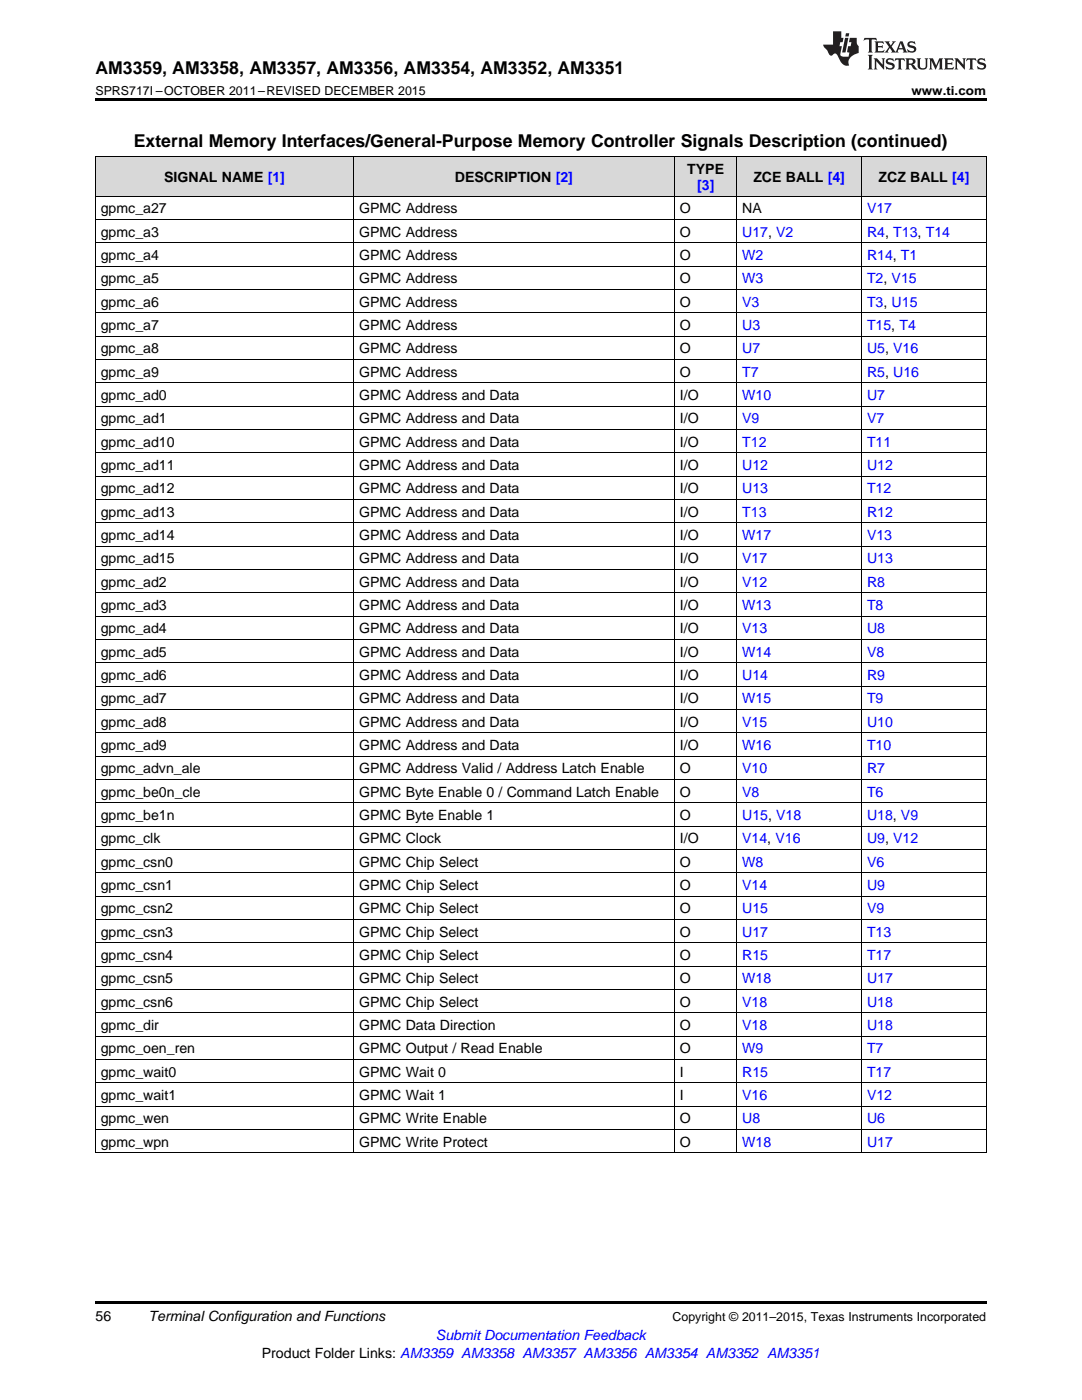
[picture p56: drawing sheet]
<svg xmlns="http://www.w3.org/2000/svg" width="216mm" height="279mm" viewBox="0 0 216 279" stroke-linecap="round" stroke-linejoin="round" font-family="sans-serif">
<defs><g id="words">
<g font-size="3.5">
<text x="19" y="14.8">AM3359, AM3358, AM3357, AM3356, AM3354, AM3352, AM3351</text>
<text x="26.7" y="29.3">External Memory Interfaces/General-Purpose Memory Controller Signals Description (continued)</text>
</g>
<g font-size="2.8">
<text x="137.1" y="34.7">TYPE</text>
<text x="32.8" y="36.3">SIGNAL NAME [1]</text>
<text x="90.8" y="36.3">DESCRIPTION [2]</text>
<text x="150.3" y="36.3">ZCE BALL [4]</text>
<text x="175.3" y="36.3">ZCZ BALL [4]</text>
<text x="20.1" y="42.6">gpmc_a27</text>
<text x="20.1" y="47.2">gpmc_a3</text>
<text x="71.6" y="42.6">GPMC Address</text>
<text x="71.6" y="47.2">GPMC Address</text>
<text x="135.7" y="42.6">O</text>
<text x="135.7" y="47.2">O</text>
<text x="148.1" y="42.6">NA</text>
<text x="20.1" y="51.9">gpmc_a4</text>
<text x="71.6" y="51.9">GPMC Address</text>
<text x="135.7" y="51.9">O</text>
<text x="20.1" y="56.6">gpmc_a5</text>
<text x="71.6" y="56.6">GPMC Address</text>
<text x="135.7" y="56.6">O</text>
<text x="20.1" y="61.2">gpmc_a6</text>
<text x="20.1" y="65.9">gpmc_a7</text>
<text x="71.6" y="61.2">GPMC Address</text>
<text x="71.6" y="65.9">GPMC Address</text>
<text x="135.7" y="61.2">O</text>
<text x="135.7" y="65.9">O</text>
<text x="20.1" y="70.5">gpmc_a8</text>
<text x="71.6" y="70.5">GPMC Address</text>
<text x="135.7" y="70.5">O</text>
<text x="20.1" y="75.2">gpmc_a9</text>
<text x="71.6" y="75.2">GPMC Address</text>
<text x="135.7" y="75.2">O</text>
<text x="20.1" y="79.8">gpmc_ad0</text>
<text x="71.6" y="79.8">GPMC Address and Data</text>
<text x="135.7" y="79.8">I/O</text>
<text x="20.1" y="84.5">gpmc_ad1</text>
<text x="20.1" y="89.1">gpmc_ad10</text>
<text x="71.6" y="84.5">GPMC Address and Data</text>
<text x="71.6" y="89.1">GPMC Address and Data</text>
<text x="135.7" y="84.5">I/O</text>
<text x="135.7" y="89.1">I/O</text>
<text x="20.1" y="93.8">gpmc_ad11</text>
<text x="71.6" y="93.8">GPMC Address and Data</text>
<text x="135.7" y="93.8">I/O</text>
<text x="20.1" y="98.5">gpmc_ad12</text>
<text x="71.6" y="98.5">GPMC Address and Data</text>
<text x="135.7" y="98.5">I/O</text>
<text x="20.1" y="103.1">gpmc_ad13</text>
<text x="20.1" y="107.8">gpmc_ad14</text>
<text x="71.6" y="103.1">GPMC Address and Data</text>
<text x="71.6" y="107.8">GPMC Address and Data</text>
<text x="135.7" y="103.1">I/O</text>
<text x="135.7" y="107.8">I/O</text>
<text x="20.1" y="112.4">gpmc_ad15</text>
<text x="71.6" y="112.4">GPMC Address and Data</text>
<text x="135.7" y="112.4">I/O</text>
<text x="20.1" y="117.1">gpmc_ad2</text>
<text x="71.6" y="117.1">GPMC Address and Data</text>
<text x="135.7" y="117.1">I/O</text>
<text x="20.1" y="121.7">gpmc_ad3</text>
<text x="71.6" y="121.7">GPMC Address and Data</text>
<text x="135.7" y="121.7">I/O</text>
<text x="20.1" y="126.4">gpmc_ad4</text>
<text x="20.1" y="131.1">gpmc_ad5</text>
<text x="71.6" y="126.4">GPMC Address and Data</text>
<text x="71.6" y="131.1">GPMC Address and Data</text>
<text x="135.7" y="126.4">I/O</text>
<text x="135.7" y="131.1">I/O</text>
<text x="20.1" y="135.7">gpmc_ad6</text>
<text x="71.6" y="135.7">GPMC Address and Data</text>
<text x="135.7" y="135.7">I/O</text>
<text x="20.1" y="140.4">gpmc_ad7</text>
<text x="71.6" y="140.4">GPMC Address and Data</text>
<text x="135.7" y="140.4">I/O</text>
<text x="20.1" y="145">gpmc_ad8</text>
<text x="20.1" y="149.7">gpmc_ad9</text>
<text x="71.6" y="145">GPMC Address and Data</text>
<text x="71.6" y="149.7">GPMC Address and Data</text>
<text x="135.7" y="145">I/O</text>
<text x="135.7" y="149.7">I/O</text>
<text x="20.1" y="154.3">gpmc_advn_ale</text>
<text x="71.6" y="154.3">GPMC Address Valid / Address Latch Enable</text>
<text x="135.7" y="154.3">O</text>
<text x="20.1" y="159">gpmc_be0n_cle</text>
<text x="71.6" y="159">GPMC Byte Enable 0 / Command Latch Enable</text>
<text x="135.7" y="159">O</text>
<text x="20.1" y="163.7">gpmc_be1n</text>
<text x="71.6" y="163.7">GPMC Byte Enable 1</text>
<text x="135.7" y="163.7">O</text>
<text x="20.1" y="168.3">gpmc_clk</text>
<text x="20.1" y="173">gpmc_csn0</text>
<text x="71.6" y="168.3">GPMC Clock</text>
<text x="71.6" y="173">GPMC Chip Select</text>
<text x="135.7" y="168.3">I/O</text>
<text x="135.7" y="173">O</text>
<text x="20.1" y="177.6">gpmc_csn1</text>
<text x="71.6" y="177.6">GPMC Chip Select</text>
<text x="135.7" y="177.6">O</text>
<text x="20.1" y="182.3">gpmc_csn2</text>
<text x="71.6" y="182.3">GPMC Chip Select</text>
<text x="135.7" y="182.3">O</text>
<text x="20.1" y="186.9">gpmc_csn3</text>
<text x="20.1" y="191.6">gpmc_csn4</text>
<text x="71.6" y="186.9">GPMC Chip Select</text>
<text x="71.6" y="191.6">GPMC Chip Select</text>
<text x="135.7" y="186.9">O</text>
<text x="135.7" y="191.6">O</text>
<text x="20.1" y="196.3">gpmc_csn5</text>
<text x="71.6" y="196.3">GPMC Chip Select</text>
<text x="135.7" y="196.3">O</text>
<text x="20.1" y="200.9">gpmc_csn6</text>
<text x="71.6" y="200.9">GPMC Chip Select</text>
<text x="135.7" y="200.9">O</text>
<text x="20.1" y="205.6">gpmc_dir</text>
<text x="71.6" y="205.6">GPMC Data Direction</text>
<text x="135.7" y="205.6">O</text>
<text x="20.1" y="210.2">gpmc_oen_ren</text>
<text x="20.1" y="214.9">gpmc_wait0</text>
<text x="71.6" y="210.2">GPMC Output / Read Enable</text>
<text x="71.6" y="214.9">GPMC Wait 0</text>
<text x="135.7" y="210.2">O</text>
<text x="135.7" y="214.9">I</text>
<text x="20.1" y="219.5">gpmc_wait1</text>
<text x="71.6" y="219.5">GPMC Wait 1</text>
<text x="135.7" y="219.5">I</text>
<text x="20.1" y="224.2">gpmc_wen</text>
<text x="71.6" y="224.2">GPMC Write Enable</text>
<text x="135.7" y="224.2">O</text>
<text x="20.1" y="228.8">gpmc_wpn</text>
<text x="71.6" y="228.8">GPMC Write Protect</text>
<text x="135.7" y="228.8">O</text>
<text x="19" y="263.6">56</text>
<text x="29.6" y="263.6">Terminal Configuration and Functions</text>
<text x="52.2" y="270.9">Product Folder Links: AM3359 AM3358 AM3357 AM3356 AM3354 AM3352 AM3351</text>
</g>
<g font-size="2.8" fill="#00f">
<text x="139.1" y="37.9">[3]</text>
<text x="148.1" y="47.2">U17, V2</text>
<text x="173" y="42.6">V17</text>
<text x="173" y="47.2">R4, T13, T14</text>
<text x="148.1" y="51.9">W2</text>
<text x="173" y="51.9">R14, T1</text>
<text x="148.1" y="56.6">W3</text>
<text x="173" y="56.6">T2, V15</text>
<text x="148.1" y="61.2">V3</text>
<text x="148.1" y="65.9">U3</text>
<text x="173" y="61.2">T3, U15</text>
<text x="173" y="65.9">T15, T4</text>
<text x="148.1" y="70.5">U7</text>
<text x="173" y="70.5">U5, V16</text>
<text x="148.1" y="75.2">T7</text>
<text x="173" y="75.2">R5, U16</text>
<text x="148.1" y="79.8">W10</text>
<text x="173" y="79.8">U7</text>
<text x="148.1" y="84.5">V9</text>
<text x="148.1" y="89.1">T12</text>
<text x="173" y="84.5">V7</text>
<text x="173" y="89.1">T11</text>
<text x="148.1" y="93.8">U12</text>
<text x="173" y="93.8">U12</text>
<text x="148.1" y="98.5">U13</text>
<text x="173" y="98.5">T12</text>
<text x="148.1" y="103.1">T13</text>
<text x="148.1" y="107.8">W17</text>
<text x="173" y="103.1">R12</text>
<text x="173" y="107.8">V13</text>
<text x="148.1" y="112.4">V17</text>
<text x="173" y="112.4">U13</text>
<text x="148.1" y="117.1">V12</text>
<text x="173" y="117.1">R8</text>
<text x="148.1" y="121.7">W13</text>
<text x="173" y="121.7">T8</text>
<text x="148.1" y="126.4">V13</text>
<text x="148.1" y="131.1">W14</text>
<text x="173" y="126.4">U8</text>
<text x="173" y="131.1">V8</text>
<text x="148.1" y="135.7">U14</text>
<text x="173" y="135.7">R9</text>
<text x="148.1" y="140.4">W15</text>
<text x="173" y="140.4">T9</text>
<text x="148.1" y="145">V15</text>
<text x="148.1" y="149.7">W16</text>
<text x="173" y="145">U10</text>
<text x="173" y="149.7">T10</text>
<text x="148.1" y="154.3">V10</text>
<text x="173" y="154.3">R7</text>
<text x="148.1" y="159">V8</text>
<text x="173" y="159">T6</text>
<text x="148.1" y="163.7">U15, V18</text>
<text x="173" y="163.7">U18, V9</text>
<text x="148.1" y="168.3">V14, V16</text>
<text x="148.1" y="173">W8</text>
<text x="173" y="168.3">U9, V12</text>
<text x="173" y="173">V6</text>
<text x="148.1" y="177.6">V14</text>
<text x="173" y="177.6">U9</text>
<text x="148.1" y="182.3">U15</text>
<text x="173" y="182.3">V9</text>
<text x="148.1" y="186.9">U17</text>
<text x="148.1" y="191.6">R15</text>
<text x="173" y="186.9">T13</text>
<text x="173" y="191.6">T17</text>
<text x="148.1" y="196.3">W18</text>
<text x="173" y="196.3">U17</text>
<text x="148.1" y="200.9">V18</text>
<text x="173" y="200.9">U18</text>
<text x="148.1" y="205.6">V18</text>
<text x="173" y="205.6">U18</text>
<text x="148.1" y="210.2">W9</text>
<text x="148.1" y="214.9">R15</text>
<text x="173" y="210.2">T7</text>
<text x="173" y="214.9">T17</text>
<text x="148.1" y="219.5">V16</text>
<text x="173" y="219.5">V12</text>
<text x="148.1" y="224.2">U8</text>
<text x="173" y="224.2">U6</text>
<text x="148.1" y="228.8">W18</text>
<text x="173" y="228.8">U17</text>
<text x="87" y="267.4">Submit Documentation Feedback</text>
</g>
<g font-size="2.5">
<text x="19" y="19">SPRS717I –OCTOBER 2011–REVISED DECEMBER 2015</text>
<text x="181.9" y="19">www.ti.com</text>
<text x="134.2" y="263.6">Copyright © 2011–2015, Texas Instruments Incorporated</text>
</g>
</g></defs>
<g fill="#d8d8d8">
<path d="M19 31.4h51.6v7.8h-51.6z"/>
<path d="M70.6 31.4h64v7.8h-64z"/>
<path d="M134.6 31.4h12.4v7.8h-12.4z"/>
<path d="M147 31.4h24.9v7.8h-24.9z"/>
<path d="M171.9 31.4h24.9v7.8h-24.9z"/>
</g>
<path d="M19 19.5h177.8v.5h-177.8zM19 259.7h177.8v.5h-177.8z" fill="#000"/>
<g fill="none" stroke="#000" stroke-width=".2">
<path d="M19 39.1h177.8M19 31.3h177.8M19.1 31.4v198.7M70.5 31.4v198.7M134.6 31.4v198.7M147 31.4v198.7M171.9 31.4v198.7M196.8 31.4v198.7M19 57.8h177.8M19 53.1h177.8M19 48.5h177.8M19 43.8h177.8"/>
<path d="M19 76.4h177.8M19 71.7h177.8M19 67.1h177.8M19 62.4h177.8M19 99.7h177.8M19 95h177.8M19 90.4h177.8M19 85.7h177.8M19 81.1h177.8M19 118.3h177.8M19 113.6h177.8M19 109h177.8"/>
<path d="M19 104.3h177.8M19 136.9h177.8M19 132.3h177.8M19 127.6h177.8M19 123h177.8M19 155.6h177.8M19 150.9h177.8M19 146.2h177.8M19 141.6h177.8M19 178.8h177.8M19 174.2h177.8M19 169.5h177.8"/>
<path d="M19 164.9h177.8M19 160.2h177.8M19 197.5h177.8M19 192.8h177.8M19 188.2h177.8M19 183.5h177.8M19 216.1h177.8M19 211.4h177.8M19 206.8h177.8M19 202.1h177.8M19 230.1h177.8M19 225.4h177.8"/>
<path d="M19 220.8h177.8"/>
</g>
<g fill="#231f20">
<path d="M172.5 7.6l-.1 .5 .4-.2h.6v.1v2.1l-.2 .4h.9l-.2-.4v-2.1l.1-.1h.5l.5 .2-.2-.5zM174.5 8.3l.2 .3v1.5l-.2 .4h1.8l.2-.6a1.04 1.04 0 0 1-1.3 .2v-.7h.6l.3 .2v-.6l-.3 .2h-.6v-.6l.8-.1 .4 .3-.2-.5zM176.5 8.3l.9 1.1-.9 1.1h.8l-.2-.2 .4-.7 .5 .7-.2 .2h1.5l-.2-.2 .2-.4h.9l.1 .4-.2 .2h1l-.3-.3-.7-1.9h-.5l-.9 2-.8-1 .9-1h-.8l.1 .3-.4 .5-.3-.6 .1-.2zM179.7 8.6l.4 1h-.7zM181.3 8.4a.63 .63 0 0 0-.2 .7 .63 .63 0 0 0 .6 .4l.6 .2 .1 .2a.75 .75 0 0 1-.7 .4 .75 .75 0 0 1-.6-.5l.1 .7 .1-.1a1.11 1.11 0 0 0 1.5-.6 1.13 1.13 0 0 0-1.2-.8l-.1-.4a1.04 1.04 0 0 1 1.2 .2l-.2-.5-.2 .1-.4-.2zM173.2 10.9l.2 .4v2.2l-.2 .4h1l-.3-.4v-2.2l.3-.4zM174.3 11.6l.3 .4v1.5l-.3 .4h.8l-.2-.4v-1.3l1.5 1.7v-1.9l.2-.4h-.7l.2 .4v.9l-1.1-1.3zM177 11.8a.62 .62 0 0 0-.2 .7 .62 .62 0 0 0 .6 .4l.6 .1 .1 .3a.76 .76 0 0 1-.7 .3 .76 .76 0 0 1-.7-.4l.2 .7 .1-.1a1.11 1.11 0 0 0 1.5-.6 1.13 1.13 0 0 0-1.2-.8l-.1-.4a1.04 1.04 0 0 1 1.2 .2l-.2-.6-.2 .1-.5-.1zM178.7 11.6l-.2 .6a.61 .61 0 0 1 .8-.3v1.6l-.2 .4h.9l-.2-.4v-1.6a.63 .63 0 0 1 .7 .3l-.1-.6zM180.6 11.6l.3 .4v1.5l-.3 .4h1l-.2-.2-.1-.8 .6 .2a.76 .76 0 0 0 1.2 .7l-1-1a.58 .58 0 0 0 .6-.5 .58 .58 0 0 0-.5-.6zM181.4 11.9h.1a.45 .45 0 0 1 .5 .1 .45 .45 0 0 1 .1 .5l-.8 .2zM182.9 11.6l.2 .2a2.17 2.17 0 0 0 .3 1.9 .99 .99 0 0 0 1.6-.6v-1.1l.2-.4h-.7l.2 .2a1.92 1.92 0 0 1-.2 1.8 .6 .6 0 0 1-.9-.5v-1.1l.2-.4zM185.4 11.6l.2 .4v1.5l-.2 .4h.7l-.2-.4v-1.4l.8 1.8 .8-1.8v1.4l-.2 .4h.9l-.2-.4v-1.5l.2-.4h-.8l-.6 1.5-.6-1.5zM188.4 11.6l.2 .4v1.5l-.2 .4h1.8l.1-.6a1.04 1.04 0 0 1-1.2 .1v-.6h.5l.4 .2v-.6l-.4 .2h-.5v-.7h.8l.3 .3-.1-.6zM190.5 11.6l.2 .4v1.5l-.2 .4h.7l-.2-.4v-1.3l1.5 1.7v-1.9l.2-.4h-.7l.2 .4v.9l-1.1-1.3zM192.9 11.6l-.1 .6a.61 .61 0 0 1 .7-.3l.1 1.6-.3 .4h1l-.3-.4 .1-1.6a.63 .63 0 0 1 .7 .3l-.1-.6zM195.2 11.8a.62 .62 0 0 0-.2 .7 .62 .62 0 0 0 .6 .4l.6 .1 .1 .3a.76 .76 0 0 1-.7 .3 .76 .76 0 0 1-.6-.4l.1 .7 .1-.1a1.11 1.11 0 0 0 1.6-.6 1.13 1.13 0 0 0-1.3-.8l-.1-.4a1.04 1.04 0 0 1 1.2 .2l-.1-.6-.2 .1-.5-.1z"/>
<path d="M166.2 6.3v2.6h-1.9v.4l.8 .9a.91 .91 0 0 0 1 .8 .56 .56 0 0 1 .5-.3 .56 .56 0 0 1 .5 .3l.4 .8a1.53 1.53 0 0 0 1.9 1.2 1.54 1.54 0 0 1 1-2.1l.9-.3v-1.4a1.52 1.52 0 0 1-.4-1.6h-1.3l-.2 .8h.5l-.2 .8h-.5l-.1 1v.2l.4 .1-.2 .8a1.93 1.93 0 0 1-1.6-.3l.3-1.8h-.5l.2-.8h.4l.2-.8h-.4v-1.3zM168.6 7.6l-.6 2.9h.7l.6-2.9zM168.8 6.6l-.1 .7h.6l.2-.7z"/>
</g>
<use href="#words"/>
</svg>
